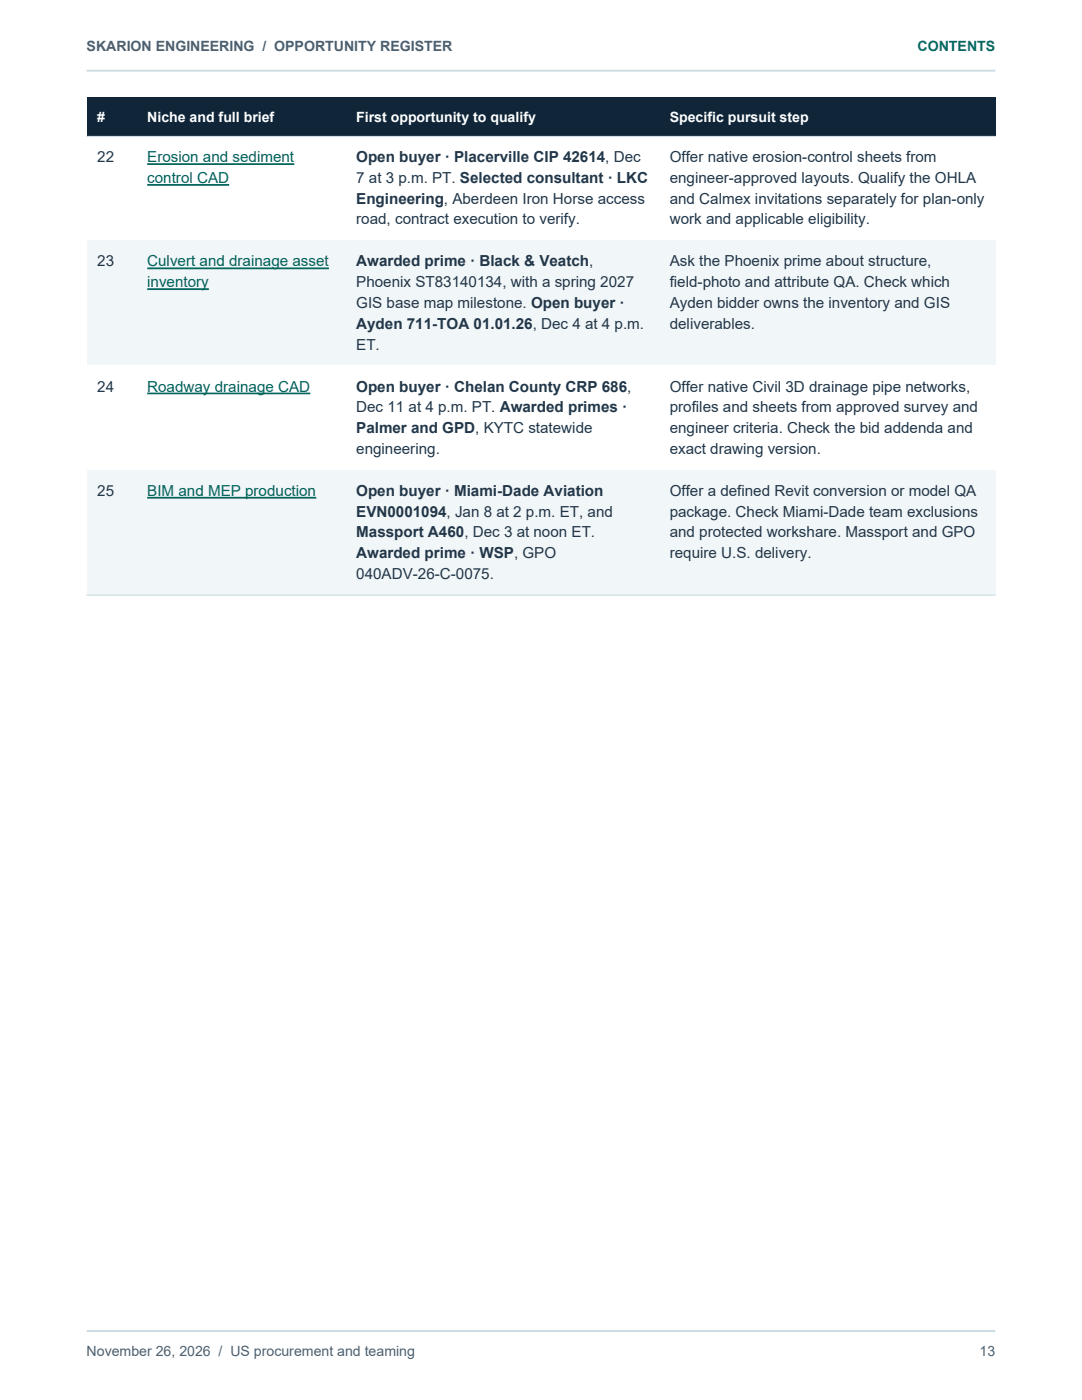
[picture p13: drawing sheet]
<svg xmlns="http://www.w3.org/2000/svg" width="216mm" height="279mm" viewBox="0 0 216 279" stroke-linecap="round" stroke-linejoin="round" font-family="sans-serif">
<defs><g id="words">
<g font-size="3" fill="#223749">
<text x="19.4" y="32.4">22</text>
<text x="71.1" y="32.4">Open buyer · Placerville CIP 42614, Dec</text>
<text x="133.6" y="32.4">Offer native erosion-control sheets from</text>
<text x="71.1" y="36.5">7 at 3 p.m. PT. Selected consultant · LKC</text>
<text x="71.1" y="40.7">Engineering, Aberdeen Iron Horse access</text>
<text x="133.6" y="36.5">engineer-approved layouts. Qualify the OHLA</text>
<text x="133.6" y="40.7">and Calmex invitations separately for plan-only</text>
<text x="71.1" y="44.8">road, contract execution to verify.</text>
<text x="133.6" y="44.8">work and applicable eligibility.</text>
<text x="19.4" y="53.2">23</text>
<text x="71.1" y="53.2">Awarded prime · Black &amp; Veatch,</text>
<text x="133.6" y="53.2">Ask the Phoenix prime about structure,</text>
<text x="71.1" y="57.3">Phoenix ST83140134, with a spring 2027</text>
<text x="133.6" y="57.3">field-photo and attribute QA. Check which</text>
<text x="71.1" y="61.5">GIS base map milestone. Open buyer ·</text>
<text x="71.1" y="65.6">Ayden 711-TOA 01.01.26, Dec 4 at 4 p.m.</text>
<text x="133.6" y="61.5">Ayden bidder owns the inventory and GIS</text>
<text x="133.6" y="65.6">deliverables.</text>
<text x="71.1" y="69.8">ET.</text>
<text x="19.4" y="78.1">24</text>
<text x="71.1" y="78.1">Open buyer · Chelan County CRP 686,</text>
<text x="71.1" y="82.3">Dec 11 at 4 p.m. PT. Awarded primes ·</text>
<text x="133.6" y="78.1">Offer native Civil 3D drainage pipe networks,</text>
<text x="133.6" y="82.3">profiles and sheets from approved survey and</text>
<text x="71.1" y="86.4">Palmer and GPD, KYTC statewide</text>
<text x="133.6" y="86.4">engineer criteria. Check the bid addenda and</text>
<text x="71.1" y="90.6">engineering.</text>
<text x="133.6" y="90.6">exact drawing version.</text>
<text x="19.4" y="99">25</text>
<text x="71.1" y="99">Open buyer · Miami-Dade Aviation</text>
<text x="133.6" y="99">Offer a defined Revit conversion or model QA</text>
<text x="71.1" y="103.1">EVN0001094, Jan 8 at 2 p.m. ET, and</text>
<text x="71.1" y="107.2">Massport A460, Dec 3 at noon ET.</text>
<text x="133.6" y="103.1">package. Check Miami-Dade team exclusions</text>
<text x="133.6" y="107.2">and protected workshare. Massport and GPO</text>
<text x="71.1" y="111.4">Awarded prime · WSP, GPO</text>
<text x="133.6" y="111.4">require U.S. delivery.</text>
<text x="71.1" y="115.5">040ADV-26-C-0075.</text>
</g>
<g font-size="3" fill="#00675d">
<text x="29.4" y="32.4">Erosion and sediment</text>
<text x="29.4" y="36.5">control CAD</text>
<text x="29.4" y="53.2">Culvert and drainage asset</text>
<text x="29.4" y="57.3">inventory</text>
<text x="29.4" y="78.1">Roadway drainage CAD</text>
<text x="29.4" y="99">BIM and MEP production</text>
</g>
<g font-size="2.8" fill="#4b6072">
<text x="17.3" y="10.2">SKARION ENGINEERING / OPPORTUNITY REGISTER</text>
<text x="17.3" y="270.6">November 26, 2026 / US procurement and teaming</text>
<text x="195.5" y="270.6">13</text>
</g>
<text font-size="2.8" fill="#007067" x="183.1" y="10.2">CONTENTS</text>
<g font-size="2.8" fill="#fff">
<text x="19.4" y="24.3">#</text>
<text x="29.4" y="24.3">Niche and full brief</text>
<text x="71.1" y="24.3">First opportunity to qualify</text>
<text x="133.6" y="24.3">Specific pursuit step</text>
</g>
</g></defs>
<path d="M17.3 14.1h181.3M17.3 265.6h181.3" fill="none" stroke="#c9d8e1" stroke-width=".35"/>
<path d="M17.3 19.4h181.3v7.8h-181.3z" fill-rule="evenodd" fill="#102537"/>
<path d="M17.3 27.2h181.3v20.8h-181.3z" fill-rule="evenodd" fill="#fff"/>
<path d="M17.3 48h181.3v25h-181.3z" fill-rule="evenodd" fill="#f1f6f8"/>
<path d="M17.3 73h181.3v20.8h-181.3z" fill-rule="evenodd" fill="#fff"/>
<path d="M17.3 93.8h181.3v25h-181.3z" fill-rule="evenodd" fill="#f1f6f8"/>
<path d="M29.4 32.7h29.3M29.4 36.9h16.3M29.4 53.6h36.2M29.4 57.7h12.3M29.4 78.5h32.5M29.4 99.3h33.7" fill="none" stroke="#00675d" stroke-width=".35"/>
<path d="M17.3 27.2h181.3M17.3 118.8h181.3" fill="none" stroke="#c9d8e1" stroke-width=".2"/>
<use href="#words"/>
</svg>
